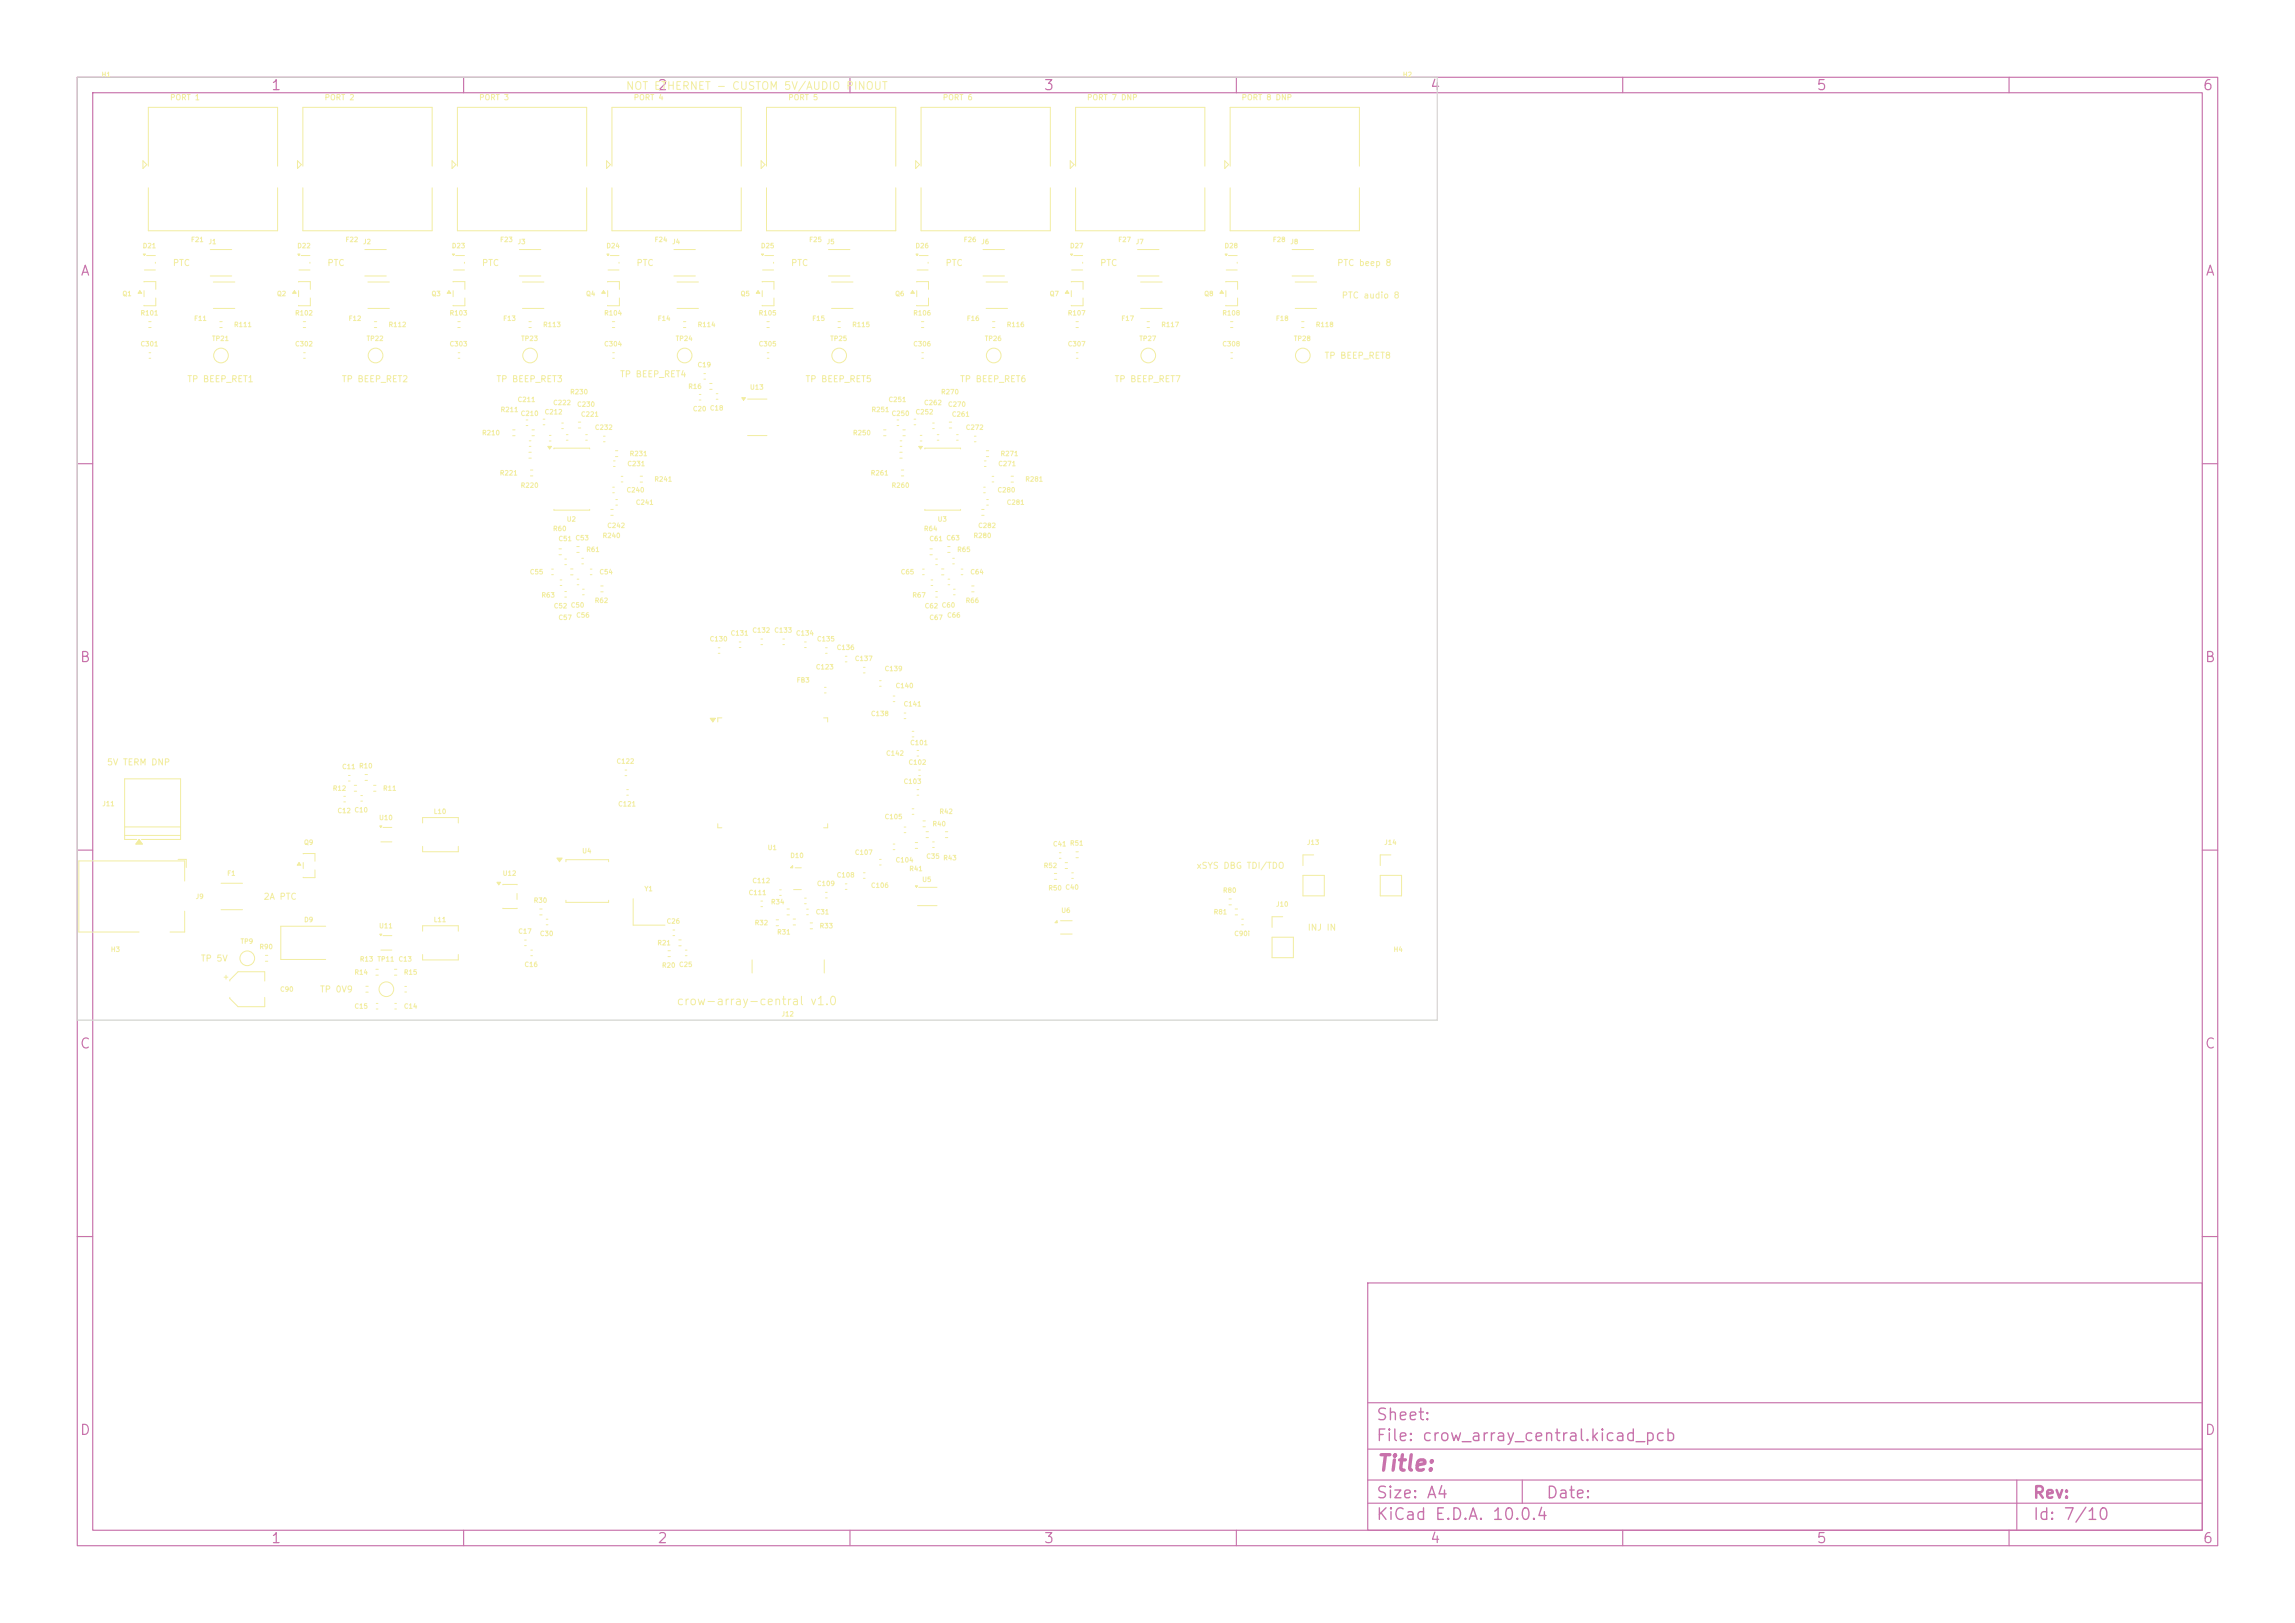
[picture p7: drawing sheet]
<svg xmlns="http://www.w3.org/2000/svg" width="297mm" height="210mm" viewBox="0 0 297 210" stroke-linecap="round" stroke-linejoin="round" font-family="sans-serif">
<defs><g id="words">
<text font-size="2" fill="#c872ab" x="178" y="190.8">Title:</text>
<g font-size="1.5" fill="#c872ab">
<text x="178" y="184.2">Sheet:</text>
<text x="178" y="186.9">File: crow_array_central.kicad_pcb</text>
<text x="178" y="197.1">KiCad E.D.A. 10.0.4</text>
<text x="178" y="194.3">Size: A4</text>
<text x="200" y="194.3">Date:</text>
<text x="263" y="194.3">Rev:</text>
<text x="263" y="197.1">Id: 7/10</text>
</g>
<g font-size="1.3" fill="#c872ab">
<text x="35" y="12">1</text>
<text x="85" y="12">2</text>
<text x="135" y="12">3</text>
<text x="185" y="12">4</text>
<text x="235" y="12">5</text>
<text x="285" y="12">6</text>
<text x="10.3" y="36">A</text>
<text x="285.4" y="36">A</text>
<text x="10.3" y="86">B</text>
<text x="285.3" y="86">B</text>
<text x="10.3" y="136">C</text>
<text x="285.3" y="136">C</text>
<text x="10.3" y="186">D</text>
<text x="285.3" y="186">D</text>
<text x="35" y="200">1</text>
<text x="85" y="200">2</text>
<text x="135" y="200">3</text>
<text x="185" y="200">4</text>
<text x="235" y="200">5</text>
<text x="285" y="200">6</text>
</g>
<text font-size="1.1" fill="#f2eda1" x="87.5" y="130.3">crow-array-central v1.0</text>
<text font-size="1" fill="#f2eda1" x="80.9" y="11.9">NOT ETHERNET - CUSTOM 5V/AUDIO PINOUT</text>
<g font-size=".8" fill="#f2eda1">
<text x="22.3" y="34.6">PTC</text>
<text x="42.3" y="34.6">PTC</text>
<text x="62.3" y="34.6">PTC</text>
<text x="82.3" y="34.6">PTC</text>
<text x="102.3" y="34.6">PTC</text>
<text x="122.3" y="34.6">PTC</text>
<text x="142.3" y="34.6">PTC</text>
<text x="173" y="34.6">PTC beep 8</text>
<text x="173.6" y="38.8">PTC audio 8</text>
<text x="171.3" y="46.6">TP BEEP_RET8</text>
<text x="24.2" y="49.6">TP BEEP_RET1</text>
<text x="44.2" y="49.6">TP BEEP_RET2</text>
<text x="64.2" y="49.6">TP BEEP_RET3</text>
<text x="80.2" y="49">TP BEEP_RET4</text>
<text x="104.2" y="49.6">TP BEEP_RET5</text>
<text x="124.2" y="49.6">TP BEEP_RET6</text>
<text x="144.2" y="49.6">TP BEEP_RET7</text>
<text x="13.8" y="99.2">5V TERM DNP</text>
<text x="154.8" y="112.6">xSYS DBG TDI/TDO</text>
<text x="34" y="116.6">2A PTC</text>
<text x="25.9" y="124.6">TP 5V</text>
<text x="169.2" y="120.6">INJ IN</text>
<text x="41.3" y="128.6">TP 0V9</text>
</g>
<g font-size=".7" fill="#f2eda1">
<text x="21.9" y="13.1">PORT 1</text>
<text x="41.9" y="13.1">PORT 2</text>
<text x="61.9" y="13.1">PORT 3</text>
<text x="81.9" y="13.1">PORT 4</text>
<text x="101.9" y="13.1">PORT 5</text>
<text x="121.9" y="13.1">PORT 6</text>
<text x="140.6" y="13.1">PORT 7 DNP</text>
<text x="160.6" y="13.1">PORT 8 DNP</text>
</g>
<g font-size=".6" fill="#f2eda1">
<text x="13.1" y="10.1">H1</text>
<text x="181.5" y="10.1">H2</text>
<text x="18.4" y="32.3">D21</text>
<text x="24.7" y="31.5">F21</text>
<text x="26.9" y="31.7">J1</text>
<text x="38.4" y="32.3">D22</text>
<text x="44.7" y="31.5">F22</text>
<text x="46.9" y="31.7">J2</text>
<text x="58.4" y="32.3">D23</text>
<text x="64.7" y="31.5">F23</text>
<text x="66.9" y="31.7">J3</text>
<text x="78.4" y="32.3">D24</text>
<text x="84.7" y="31.5">F24</text>
<text x="86.9" y="31.7">J4</text>
<text x="98.4" y="32.3">D25</text>
<text x="104.7" y="31.5">F25</text>
<text x="106.9" y="31.7">J5</text>
<text x="118.4" y="32.3">D26</text>
<text x="124.7" y="31.5">F26</text>
<text x="126.9" y="31.7">J6</text>
<text x="138.4" y="32.3">D27</text>
<text x="144.7" y="31.5">F27</text>
<text x="146.9" y="31.7">J7</text>
<text x="158.4" y="32.3">D28</text>
<text x="164.7" y="31.5">F28</text>
<text x="166.9" y="31.7">J8</text>
<text x="15.8" y="38.5">Q1</text>
<text x="18.1" y="41">R101</text>
<text x="25.1" y="41.7">F11</text>
<text x="35.8" y="38.5">Q2</text>
<text x="38.1" y="41">R102</text>
<text x="45.1" y="41.7">F12</text>
<text x="55.8" y="38.5">Q3</text>
<text x="58.1" y="41">R103</text>
<text x="65.1" y="41.7">F13</text>
<text x="75.8" y="38.5">Q4</text>
<text x="78.1" y="41">R104</text>
<text x="85.1" y="41.7">F14</text>
<text x="95.8" y="38.5">Q5</text>
<text x="98.1" y="41">R105</text>
<text x="105.1" y="41.7">F15</text>
<text x="115.8" y="38.5">Q6</text>
<text x="118.1" y="41">R106</text>
<text x="125.1" y="41.7">F16</text>
<text x="135.8" y="38.5">Q7</text>
<text x="138.1" y="41">R107</text>
<text x="145.1" y="41.7">F17</text>
<text x="155.8" y="38.5">Q8</text>
<text x="158.1" y="41">R108</text>
<text x="165.1" y="41.7">F18</text>
<text x="18.1" y="45">C301</text>
<text x="27.4" y="44.3">TP21</text>
<text x="30.2" y="42.5">R111</text>
<text x="38.1" y="45">C302</text>
<text x="47.4" y="44.3">TP22</text>
<text x="50.2" y="42.5">R112</text>
<text x="58.1" y="45">C303</text>
<text x="67.4" y="44.3">TP23</text>
<text x="70.2" y="42.5">R113</text>
<text x="78.1" y="45">C304</text>
<text x="87.4" y="44.3">TP24</text>
<text x="90.2" y="47.7">C19</text>
<text x="90.2" y="42.5">R114</text>
<text x="98.1" y="45">C305</text>
<text x="107.4" y="44.3">TP25</text>
<text x="110.2" y="42.5">R115</text>
<text x="118.1" y="45">C306</text>
<text x="127.4" y="44.3">TP26</text>
<text x="130.2" y="42.5">R116</text>
<text x="138.1" y="45">C307</text>
<text x="147.4" y="44.3">TP27</text>
<text x="150.2" y="42.5">R117</text>
<text x="158.1" y="45">C308</text>
<text x="167.4" y="44.3">TP28</text>
<text x="170.2" y="42.5">R118</text>
<text x="64.7" y="53.5">R211</text>
<text x="66.9" y="52.2">C211</text>
<text x="67.3" y="54">C210</text>
<text x="70.4" y="53.8">C212</text>
<text x="71.5" y="52.6">C222</text>
<text x="73.7" y="51.2">R230</text>
<text x="74.6" y="52.8">C230</text>
<text x="89" y="50.5">R16</text>
<text x="89.6" y="53.4">C20 C18</text>
<text x="97" y="50.6">U13</text>
<text x="112.7" y="53.5">R251</text>
<text x="114.9" y="52.2">C251</text>
<text x="115.3" y="54">C250</text>
<text x="118.4" y="53.8">C252</text>
<text x="119.5" y="52.6">C262</text>
<text x="121.7" y="51.2">R270</text>
<text x="122.6" y="52.8">C270</text>
<text x="62.3" y="56.5">R210</text>
<text x="75.1" y="54.1">C221</text>
<text x="76.9" y="55.8">C232</text>
<text x="81.4" y="59.2">R231</text>
<text x="110.3" y="56.5">R250</text>
<text x="123.1" y="54.1">C261</text>
<text x="124.9" y="55.8">C272</text>
<text x="129.4" y="59.2">R271</text>
<text x="64.6" y="61.7">R221</text>
<text x="67.3" y="63.3">R220</text>
<text x="81" y="63.9">C240</text>
<text x="81.1" y="60.5">C231</text>
<text x="82.2" y="65.5">C241</text>
<text x="84.6" y="62.5">R241</text>
<text x="112.6" y="61.7">R261</text>
<text x="115.3" y="63.3">R260</text>
<text x="129" y="63.9">C280</text>
<text x="129.1" y="60.5">C271</text>
<text x="130.2" y="65.5">C281</text>
<text x="132.6" y="62.5">R281</text>
<text x="71.5" y="68.9">R60</text>
<text x="72.2" y="70.2">C51 C53</text>
<text x="73.3" y="67.6">U2</text>
<text x="75.8" y="71.6">R61</text>
<text x="77.9" y="69.8">R240</text>
<text x="78.5" y="68.5">C242</text>
<text x="119.5" y="68.9">R64</text>
<text x="120.2" y="70.2">C61 C63</text>
<text x="121.3" y="67.6">U3</text>
<text x="123.8" y="71.6">R65</text>
<text x="125.9" y="69.8">R280</text>
<text x="126.5" y="68.5">C282</text>
<text x="68.5" y="74.5">C55</text>
<text x="70" y="77.5">R63</text>
<text x="77.5" y="74.5">C54</text>
<text x="116.5" y="74.5">C65</text>
<text x="118" y="77.5">R67</text>
<text x="125.5" y="74.5">C64</text>
<text x="71.6" y="78.9">C52 C50</text>
<text x="72.2" y="80.4">C57</text>
<text x="74.5" y="80.1">C56</text>
<text x="76.9" y="78.2">R62</text>
<text x="91.8" y="83.1">C130</text>
<text x="94.5" y="82.4">C131</text>
<text x="97.3" y="82">C132</text>
<text x="100.1" y="82">C133</text>
<text x="103" y="82.4">C134</text>
<text x="105.7" y="83.1">C135</text>
<text x="119.6" y="78.9">C62 C60</text>
<text x="120.2" y="80.4">C67</text>
<text x="122.5" y="80.1">C66</text>
<text x="124.9" y="78.2">R66</text>
<text x="103" y="88.5">FB3</text>
<text x="105.5" y="86.8">C123</text>
<text x="108.2" y="84.2">C136</text>
<text x="110.6" y="85.7">C137</text>
<text x="114.4" y="87">C139</text>
<text x="115.8" y="89.2">C140</text>
<text x="112.7" y="92.8">C138</text>
<text x="116.9" y="91.5">C141</text>
<text x="44.2" y="99.7">C11 R10</text>
<text x="79.7" y="99">C122</text>
<text x="114.6" y="97.9">C142</text>
<text x="116.9" y="101.6">C103</text>
<text x="117.5" y="99.1">C102</text>
<text x="117.7" y="96.6">C101</text>
<text x="13.2" y="104.5">J11</text>
<text x="43" y="102.5">R12</text>
<text x="43.6" y="105.4">C12 C10</text>
<text x="49" y="106.3">U10</text>
<text x="49.5" y="102.5">R11</text>
<text x="56.1" y="105.5">L10</text>
<text x="79.9" y="104.5">C121</text>
<text x="114.4" y="106.1">C105</text>
<text x="120.6" y="107.1">R40</text>
<text x="121.5" y="105.5">R42</text>
<text x="29.3" y="113.5">F1</text>
<text x="39.3" y="109.5">Q9</text>
<text x="65" y="113.5">U12</text>
<text x="75.3" y="110.6">U4</text>
<text x="99.3" y="110.1">U1</text>
<text x="102.2" y="111.2">D10</text>
<text x="108.2" y="113.7">C108</text>
<text x="110.6" y="110.8">C107</text>
<text x="115.8" y="111.7">C104</text>
<text x="117.6" y="112.9">R41</text>
<text x="119.8" y="111.3">C35</text>
<text x="122" y="111.5">R43</text>
<text x="135" y="112.5">R52</text>
<text x="136.2" y="109.7">C41 R51</text>
<text x="169.1" y="109.5">J13</text>
<text x="179.1" y="109.5">J14</text>
<text x="25.3" y="116.5">J9</text>
<text x="39.3" y="119.5">D9</text>
<text x="56.1" y="119.5">L11</text>
<text x="69" y="117">R30</text>
<text x="83.3" y="115.5">Y1</text>
<text x="86.2" y="119.7">C26</text>
<text x="96.8" y="116">C111</text>
<text x="97.3" y="114.4">C112</text>
<text x="97.6" y="119.9">R32</text>
<text x="99.7" y="117.2">R34</text>
<text x="105.5" y="118.5">C31</text>
<text x="105.7" y="114.8">C109</text>
<text x="112.7" y="115">C106</text>
<text x="119.3" y="114.3">U5</text>
<text x="135.6" y="115.4">R50 C40</text>
<text x="137.3" y="118.3">U6</text>
<text x="157" y="118.5">R81</text>
<text x="158.2" y="115.7">R80</text>
<text x="165.1" y="117.5">J10</text>
<text x="14.3" y="123.3">H3</text>
<text x="31.1" y="122.3">TP9</text>
<text x="33.5" y="123">R90</text>
<text x="46.5" y="124.6">R13</text>
<text x="48.8" y="124.6">TP11</text>
<text x="49" y="120.3">U11</text>
<text x="51.5" y="124.6">C13</text>
<text x="67" y="121">C17</text>
<text x="67.8" y="125.3">C16</text>
<text x="69.8" y="121.3">C30</text>
<text x="85" y="122.5">R21</text>
<text x="85.6" y="125.4">R20 C25</text>
<text x="100.5" y="121.1">R31</text>
<text x="106" y="120.3">R33</text>
<text x="159.7" y="121.3">C90i</text>
<text x="180.3" y="123.3">H4</text>
<text x="36.2" y="128.5">C90</text>
<text x="45.8" y="130.7">C15</text>
<text x="45.8" y="126.3">R14</text>
<text x="52.2" y="126.3">R15</text>
<text x="52.2" y="130.7">C14</text>
<text x="101.1" y="131.7">J12</text>
</g>
</g></defs>
<g fill="none" stroke="#c872ab" stroke-width=".15">
<path d="M10 10h277v190h-277zM12 12h273v186h-273zM60 10v2M110 10v2M160 10v2M210 10v2M260 10v2M10 60h2M285 60h2M10 110h2M285 110h2M10 160h2"/>
<path d="M177 166h108v32h-108zM285 160h2M60 198v2M110 198v2M160 198v2M177 194.5h108M177 191.5h108M177 187.5h108M177 181.5h108M197 191.5v3M210 198v2M260 198v2"/>
<path d="M261 191.5v6.5"/>
</g>
<g fill="none" stroke="#f2eda1" stroke-width=".13">
<path d="M58.5 20.8l.5 .5-.5 .5zM59.2 21.5v-7.6h16.7v7.6M59.2 24.3v5.6h16.7v-5.6M158.5 20.8l.5 .5-.5 .5zM159.2 21.5v-7.6h16.7v7.6M159.2 24.3v5.6h16.7v-5.6M74.8 54.6h.4M74.8 55.4h.4M122.7 74.9h.2M122.7 75.7h.2M127 65.9h.4M127 66.7h.4"/>
<path d="M47.3 127.6h.4M47.3 128.4h.4M49.1 120.9h.3l-.1 .2zM49.3 122.9h1.4M49.6 121.1h1.1"/>
</g>
<path d="M49.1 120.9h.3l-.1 .2z" fill="#f2eda1"/>
<path d="M58.5 32.9h.3l-.1 .2zM58.7 34.9h1.4M59 33.1h1.1M60.1 33.9v.2M79.6 58.3h.4M79.6 59.1h.4" fill="none" stroke="#f2eda1" stroke-width=".13"/>
<path d="M58.5 32.9h.3l-.1 .2z" fill="#f2eda1"/>
<path d="M79 65.9h.4M79 66.7h.4M118.5 114.6h.2l-.1 .2zM118.7 117.2h2.6M118.9 114.8h2.4" fill="none" stroke="#f2eda1" stroke-width=".13"/>
<path d="M118.5 114.6h.2l-.1 .2z" fill="#f2eda1"/>
<g fill="none" stroke="#f2eda1" stroke-width=".13">
<path d="M67.2 32.3h2.8M67.2 35.7h2.8M147.6 36.5h2.8M147.6 39.9h2.8M39.3 45.6h.2M39.3 46.4h.2M70.3 54.2h.2M70.3 55h.2M108.4 41.6h.4M108.4 42.4h.4M122.8 54.6h.4M122.8 55.4h.4"/>
<path d="M127.4 59.6h.2M159.3 45.6h.2M159.3 46.4h.2M127.4 60.4h.2M104.1 83.1h.2M104.1 83.8h.2M38.7 111.6l.2 .4h-.4zM39.2 110.5l1.6-.1v1M39.2 111.6v.8M40.8 112.6v1l-1.6-.1M115.6 109.2h.2M115.6 109.9h.2"/>
<path d="M122.3 107.6h.4M122.3 108.4h.4M48.7 129.8h.2M48.7 130.6h.2M97.3 124.2v1.7M106.7 124.2v1.7"/>
</g>
<path d="M38.7 111.6l.2 .4h-.4z" fill="#f2eda1"/>
<path d="M70.9 57.8h.5l-.3 .3zM71.7 58.1v-.1h4.6v.1M71.7 65.9v.1h4.6v-.1" fill="none" stroke="#f2eda1" stroke-width=".13"/>
<path d="M70.9 57.8h.5l-.3 .3z" fill="#f2eda1"/>
<g fill="none" stroke="#f2eda1" stroke-width=".13">
<path d="M87.2 32.3h2.8M87.2 35.7h2.8M167.6 36.5h2.8M167.6 39.9h2.8M39.2 41.6h.4M39.2 42.4h.4M59.3 45.6h.2M59.3 46.4h.2M96 51.5h.5l-.3 .3zM96.7 51.6h2.6M96.7 56.4h2.6M114.3 55.6h.4"/>
<path d="M114.3 56.4h.4M123.3 72.2h.2M123.3 73h.2M127.7 64.6h.2M127.7 65.4h.2M118.7 97.1h.2M118.7 97.8h.2M44.5 103h.2M44.5 103.8h.2M120.7 108.9h.2M120.7 109.7h.2M138.7 112.9h.2"/>
<path d="M138.7 113.7h.2M159.8 117.6h.4M159.8 118.4h.4M34.3 123.6h.4M34.3 124.4h.4"/>
</g>
<path d="M96 51.5h.5l-.3 .3z" fill="#f2eda1"/>
<g fill="none" stroke="#f2eda1" stroke-width=".13">
<path d="M98.1 37.6l.2 .3h-.4zM98.6 36.5l1.6-.1v1M98.6 37.6v.8M100.2 38.6v1l-1.6-.1M79.3 45.6h.2M79.3 46.4h.2M92.7 50.9h.2M92.7 51.7h.2M126.1 56.4h.2M126.1 57.2h.2M159.2 41.6h.4M159.2 42.4h.4"/>
<path d="M82.8 61.6h.4M82.8 62.4h.4"/>
</g>
<path d="M98.1 37.6l.2 .3h-.4z" fill="#f2eda1"/>
<path d="M18.1 37.6l.2 .3h-.4zM18.6 36.5l1.6-.1v1M18.6 37.6v.8M20.2 38.6v1l-1.6-.1" fill="none" stroke="#f2eda1" stroke-width=".13"/>
<path d="M18.1 37.6l.2 .3h-.4z" fill="#f2eda1"/>
<g fill="none" stroke="#f2eda1" stroke-width=".13">
<path d="M67.6 36.5h2.8M67.6 39.9h2.8M98.5 20.8l.5 .5-.5 .5zM99.2 21.5v-7.6h16.7v7.6M99.2 24.3v5.6h16.7v-5.6M107.6 36.5h2.8M107.6 39.9h2.8M118.5 20.8l.5 .5-.5 .5zM119.2 21.5v-7.6h16.7v7.6M119.2 24.3v5.6h16.7v-5.6M127.6 36.5h2.8M127.6 39.9h2.8"/>
<path d="M19.3 45.6h.2M19.3 46.4h.2M48.4 41.6h.4M48.4 42.4h.4M66.3 55.6h.4M66.3 56.4h.4M73.3 56.2h.2M73.3 57h.2M79.2 41.6h.4M79.2 42.4h.4M79.4 59.6h.2M116.1 54.3h.2"/>
<path d="M116.1 55.1h.2M116.4 58.5h.4M116.4 59.3h.4M118.9 57.8h.5l-.3 .3zM119.3 45.6h.2M119.3 46.4h.2M119.7 58.1v-.1h4.6v.1M121.3 56.2h.2M121.3 57h.2M127.6 58.3h.4M127.6 59.1h.4M128.4 41.6h.4"/>
<path d="M128.4 42.4h.4M139.3 45.6h.2M139.3 46.4h.2M68.6 60.8h.4M68.6 61.6h.4M72.3 71h.4M72.3 71.8h.4M74.7 74.9h.2M74.7 75.7h.2M76.4 73.6h.2M76.4 74.4h.2M79.3 63h.2"/>
<path d="M79.3 63.8h.2M79.4 60.4h.2M79.7 64.6h.2M79.7 65.4h.2M119.7 65.9v.1h4.6v-.1M122.6 70.7h.4M122.6 71.5h.4M127.3 63h.2M127.3 63.8h.2M111.7 86.3h.3M111.7 87.1h.3M48.3 101.6h.4"/>
<path d="M48.3 102.4h.4M81.1 102.2h.2M81.1 102.9h.2M98.5 116.6h.2M98.5 117.3h.2M100.4 119h.4M100.4 119.8h.4M109.4 114.4h.2M109.4 115.1h.2M136.4 113h.4M136.4 113.8h.4M137.1 110.3h.2"/>
<path d="M137.1 111.1h.2M51 125.4h.4M51 126.2h.4M88.7 122.9h.2M88.7 123.7h.2"/>
<circle cx="168.6" cy="46" r=".95"/>
<circle cx="32" cy="124" r=".95"/>
<circle cx="50" cy="128" r=".95"/>
</g>
<path d="M118.9 57.8h.5l-.3 .3z" fill="#f2eda1"/>
<g fill="none" stroke="#f2eda1" stroke-width=".13">
<path d="M78.5 20.8l.5 .5-.5 .5zM79.2 21.5v-7.6h16.7v7.6M79.2 24.3v5.6h16.7v-5.6M158.1 37.6l.2 .3h-.4zM158.6 36.5l1.6-.1v1M158.6 37.6v.8M160.2 38.6v1l-1.6-.1M59.2 41.6h.4M59.2 42.4h.4M91.8 49.6h.4M91.8 50.4h.4M73.1 76.5h.2"/>
<path d="M73.1 77.3h.2M77.7 75.8h.4M77.7 76.6h.4M130.8 61.6h.4M130.8 62.4h.4M111.7 112.9h.3M111.7 113.7h.3M118.4 109h.4M118.4 109.8h.4M160.7 118.9h.2M160.7 119.7h.2M178.6 113.3h2.8v2.6h-2.8z"/>
<path d="M180 110.6h-1.4v1.4"/>
<circle cx="48.6" cy="46" r=".95"/>
<circle cx="68.6" cy="46" r=".95"/>
</g>
<path d="M158.1 37.6l.2 .3h-.4z" fill="#f2eda1"/>
<path d="M18.5 20.8l.5 .5-.5 .5zM19.2 21.5v-7.6h16.7v7.6M19.2 24.3v5.6h16.7v-5.6M78.1 37.6l.2 .3h-.4zM78.6 36.5l1.6-.1v1M78.6 37.6v.8M80.2 38.6v1l-1.6-.1M104.4 117.6h.2M104.4 118.4h.2" fill="none" stroke="#f2eda1" stroke-width=".13"/>
<path d="M78.1 37.6l.2 .3h-.4z" fill="#f2eda1"/>
<g fill="none" stroke="#f2eda1" stroke-width=".13">
<path d="M38.1 37.6l.2 .3h-.4zM38.6 36.5l1.6-.1v1M38.6 37.6v.8M40.2 38.6v1l-1.6-.1M91.1 48.3h.2M91.1 49.1h.2M139.2 41.6h.4M139.2 42.4h.4M93 83.8h.2M93 84.5h.2M106.7 88.9h.2M106.7 89.7h.2"/>
<path d="M118 94.6h.3M118 95.3h.3"/>
</g>
<path d="M38.1 37.6l.2 .3h-.4z" fill="#f2eda1"/>
<g fill="none" stroke="#f2eda1" stroke-width=".13">
<path d="M18.5 32.9h.3l-.1 .2zM18.7 34.9h1.4M19 33.1h1.1M20.1 33.9v.2M27.6 36.5h2.8M27.6 39.9h2.8M87.6 36.5h2.8M87.6 39.9h2.8M147.2 32.3h2.8M147.2 35.7h2.8M167.2 32.3h2.8M167.2 35.7h2.8"/>
<path d="M19.2 41.6h.4M19.2 42.4h.4M90.5 51h.2M90.5 51.8h.2M99.2 41.6h.4M99.2 42.4h.4M168.4 41.6h.4M168.4 42.4h.4M71.4 73.6h.2M71.4 74.4h.2M72.5 75h.2M72.5 75.8h.2"/>
<path d="M124.4 73.6h.2M124.4 74.4h.2M106.8 83.8h.2M106.8 84.5h.2M113.8 88.1h.2M113.8 88.8h.2M115.6 90.1h.2M115.6 90.8h.2M118.9 99.6h.2M46.7 102.9h.2M46.7 103.7h.2M118.9 100.4h.2"/>
<path d="M119.8 107.6h.4M119.8 108.4h.4M166 118.6h-1.4v1.4M52.4 127.6h.2M52.4 128.4h.2M68.7 122.9h.2M68.7 123.7h.2M87.8 121.6h.4M87.8 122.4h.4M164.6 121.3h2.8v2.6h-2.8z"/>
<circle cx="28.6" cy="46" r=".95"/>
</g>
<path d="M18.5 32.9h.3l-.1 .2z" fill="#f2eda1"/>
<g fill="none" stroke="#f2eda1" stroke-width=".13">
<path d="M47.2 32.3h2.8M47.2 35.7h2.8M118.5 32.9h.3l-.1 .2zM118.7 34.9h1.4M119 33.1h1.1M120.1 33.9v.2M116.6 60.8h.4M116.6 61.6h.4M81.9 116.3v3.4h4.2M137.8 111.6h.4M137.8 112.4h.4M48.6 125.4h.4"/>
<path d="M48.6 126.2h.4"/>
</g>
<path d="M118.5 32.9h.3l-.1 .2z" fill="#f2eda1"/>
<g fill="none" stroke="#f2eda1" stroke-width=".13">
<path d="M58.1 37.6l.2 .3h-.4zM58.6 36.5l1.6-.1v1M58.6 37.6v.8M60.2 38.6v1l-1.6-.1M68.8 55.6h.4M68.8 56.4h.4M148.4 41.6h.4M148.4 42.4h.4M117 92.3h.2M117 93h.2M118.7 102.2h.2M118.7 102.9h.2"/>
<path d="M119.4 106.2h.4M119.4 107h.4"/>
</g>
<path d="M58.1 37.6l.2 .3h-.4z" fill="#f2eda1"/>
<path d="M38.5 32.9h.3l-.1 .2zM38.7 34.9h1.4M39 33.1h1.1M40.1 33.9v.2" fill="none" stroke="#f2eda1" stroke-width=".13"/>
<path d="M38.5 32.9h.3l-.1 .2z" fill="#f2eda1"/>
<g fill="none" stroke="#f2eda1" stroke-width=".13">
<path d="M68.1 54.3h.2M68.1 55.1h.2M116.5 57h.2M116.5 57.8h.2M73.1 72.3h.2M73.1 73.1h.2M120.3 71h.4M120.3 71.8h.4M95.7 83.1h.2M95.7 83.8h.2M47.2 100.2h.4M47.2 101h.4"/>
<path d="M102.6 112v.3h-.3zM102.7 115.1h1M102.9 112.3h.8"/>
</g>
<path d="M102.6 112v.3h-.3z" fill="#f2eda1"/>
<path d="M68.4 41.6h.4M68.4 42.4h.4M49.1 106.9h.3l-.1 .2zM49.3 108.9h1.4M49.6 107.1h1.1M159 116.3h.4M159 117.1h.4M86.4 123h.4M86.4 123.8h.4" fill="none" stroke="#f2eda1" stroke-width=".13"/>
<path d="M49.1 106.9h.3l-.1 .2z" fill="#f2eda1"/>
<path d="M98.5 32.9h.3l-.1 .2zM98.7 34.9h1.4M99 33.1h1.1M100.1 33.9v.2M121.1 72.3h.2M121.1 73.1h.2M102.6 118.9h.4M102.6 119.7h.4M29 126.4h.5M29.2 126.2v.5M29.7 126.9v-.1l1.1-1.1h3.5v1.2M29.7 129.1v.1l1.1 1.1h3.5v-1.2" fill="none" stroke="#f2eda1" stroke-width=".13"/>
<path d="M98.5 32.9h.3l-.1 .2z" fill="#f2eda1"/>
<path d="M101.3 82.7h.2M101.3 83.4h.2M16.1 107h7.3M16.1 108.1h7.3M17.7 108.6h-1.6v-7.8h7.3v7.8h-5.1M18 108.6l.4 .6h-.8zM54.7 106.5v-.7h4.6v.7M54.7 109.5v.7h4.6v-.7" fill="none" stroke="#f2eda1" stroke-width=".13"/>
<path d="M18 108.6l.4 .6h-.8z" fill="#f2eda1"/>
<path d="M91.9 92.9h.7l-.3 .5zM93.4 92.9h-.5v.5M106.6 92.9h.5v.5M92.9 106.6v.5h.5M107.1 106.6v.5h-.5" fill="none" stroke="#f2eda1" stroke-width=".13"/>
<path d="M91.9 92.9h.7l-.3 .5z" fill="#f2eda1"/>
<g fill="none" stroke="#f2eda1" stroke-width=".13">
<path d="M118.1 37.6l.2 .3h-.4zM118.6 36.5l1.6-.1v1M118.6 37.6v.8M120.2 38.6v1l-1.6-.1M28.4 41.6h.4M28.4 42.4h.4"/>
<circle cx="128.6" cy="46" r=".95"/>
</g>
<path d="M118.1 37.6l.2 .3h-.4z" fill="#f2eda1"/>
<g fill="none" stroke="#f2eda1" stroke-width=".13">
<path d="M27.2 32.3h2.8M27.2 35.7h2.8M127.2 32.3h2.8M127.2 35.7h2.8M138.5 20.8l.5 .5-.5 .5zM139.2 21.5v-7.6h16.7v7.6M139.2 24.3v5.6h16.7v-5.6M68.5 57h.2M68.5 57.8h.2M71.1 56.3h.2M71.1 57.1h.2M75.8 56.2h.2"/>
<path d="M75.8 57h.2M78.1 56.4h.2M78.1 57.2h.2M88.4 41.6h.4M88.4 42.4h.4M116.8 55.6h.4M116.8 56.4h.4M118.3 54.2h.2M118.3 55h.2M119.2 41.6h.4M119.2 42.4h.4M120.7 54.7h.2"/>
<path d="M120.7 55.5h.2M75.3 72.2h.2M75.3 73h.2M75.4 76.2h.2M75.4 77h.2M80.4 61.6h.2M80.4 62.4h.2M119.4 73.6h.2M119.4 74.4h.2M120.5 75h.2M120.5 75.8h.2M123.4 76.2h.2"/>
<path d="M123.4 77h.2M128.4 61.6h.2M128.4 62.4h.2M80.9 99.6h.2M28.6 114.3h2.8M28.6 117.7h2.8M45.1 100.3h.2M45.1 101.1h.2M45.8 101.6h.4M45.8 102.4h.4M69.8 117.6h.4M69.8 118.4h.4"/>
<path d="M80.9 100.4h.2M101.8 117.6h.4M101.8 118.4h.4M104.8 119.4h.4M106.8 115.5h.2M106.8 116.2h.2M113.8 111.2h.2M113.8 111.9h.2M117 107h.2M117 107.7h.2M118 104.7h.3M118 105.4h.3"/>
<path d="M136.5 119.4l.3-.3v.3zM137.2 119.1h1.5M168.6 113.3h2.8v2.6h-2.8zM170 110.6h-1.4v1.4M54.7 120.5v-.7h4.6v.7M54.7 123.5v.7h4.6v-.7M67.9 121.6h.2M67.9 122.4h.2M87.1 120.3h.2M87.1 121.1h.2M104.8 120.2h.4M137.2 120.9h1.5"/>
<circle cx="108.6" cy="46" r=".95"/>
</g>
<path d="M136.5 119.4l.3-.3v.3z" fill="#f2eda1"/>
<path d="M78.5 32.9h.3l-.1 .2zM78.7 34.9h1.4M79 33.1h1.1M80.1 33.9v.2M104.1 116.2h.2M104.1 116.9h.2" fill="none" stroke="#f2eda1" stroke-width=".13"/>
<path d="M78.5 32.9h.3l-.1 .2z" fill="#f2eda1"/>
<g fill="none" stroke="#f2eda1" stroke-width=".13">
<path d="M138.1 37.6l.2 .3h-.4zM138.6 36.5l1.6-.1v1M138.6 37.6v.8M140.2 38.6v1l-1.6-.1"/>
<circle cx="88.6" cy="46" r=".95"/>
</g>
<path d="M138.1 37.6l.2 .3h-.4z" fill="#f2eda1"/>
<g fill="none" stroke="#f2eda1" stroke-width=".13">
<path d="M47.6 36.5h2.8M47.6 39.9h2.8M107.2 32.3h2.8M107.2 35.7h2.8M68.4 58.5h.4M68.4 59.3h.4M99.3 45.6h.2M99.3 46.4h.2M119.1 56.3h.2M119.1 57.1h.2M123.8 56.2h.2M123.8 57h.2"/>
<path d="M121.1 76.5h.2M121.1 77.3h.2M125.7 75.8h.4M125.7 76.6h.4M109.4 84.9h.2M109.4 85.6h.2M64.3 114.2h.5l-.2 .3zM65.1 114.5h1.8M65.1 117.5h1.8M66.9 115.6v.8M139.2 110.2h.4M139.2 111h.4"/>
</g>
<path d="M64.3 114.2h.5l-.2 .3z" fill="#f2eda1"/>
<g fill="none" stroke="#f2eda1" stroke-width=".13">
<path d="M138.5 32.9h.3l-.1 .2zM138.7 34.9h1.4M139 33.1h1.1M140.1 33.9v.2M73.8 73.6h.4M73.8 74.4h.4M98.5 82.7h.2M98.5 83.4h.2M23 111.2h1.1v1.1M23.9 114v-2.6h-13.7v9.2h7.8M23.9 117.9v2.7h-1.9"/>
<circle cx="148.6" cy="46" r=".95"/>
</g>
<path d="M138.5 32.9h.3l-.1 .2z" fill="#f2eda1"/>
<g fill="none" stroke="#f2eda1" stroke-width=".13">
<path d="M38.5 20.8l.5 .5-.5 .5zM39.2 21.5v-7.6h16.7v7.6M39.2 24.3v5.6h16.7v-5.6M72.7 54.7h.2M72.7 55.5h.2M74.6 70.7h.4M74.6 71.5h.4M42.1 119.9h-5.8v4.3h5.8M72.1 111h.6l-.3 .5zM73.2 111.5v-.3h5.6v.3M73.2 116.5v.3h5.6v-.3M100.9 115.1h.2"/>
<path d="M100.9 115.9h.2M51.1 129.8h.2M51.1 130.6h.2"/>
</g>
<path d="M72.1 111h.6l-.3 .5z" fill="#f2eda1"/>
<path d="M158.5 32.9h.3l-.1 .2zM158.7 34.9h1.4M159 33.1h1.1M160.1 33.9v.2" fill="none" stroke="#f2eda1" stroke-width=".13"/>
<path d="M158.5 32.9h.3l-.1 .2z" fill="#f2eda1"/>
<path d="M121.8 73.6h.4M121.8 74.4h.4M70.7 118.9h.2M70.7 119.7h.2" fill="none" stroke="#f2eda1" stroke-width=".13"/>
<path d="M10 10h176v122h-176z" fill="none" stroke="#d0d2cd" stroke-width=".15"/>
<use href="#words"/>
</svg>
